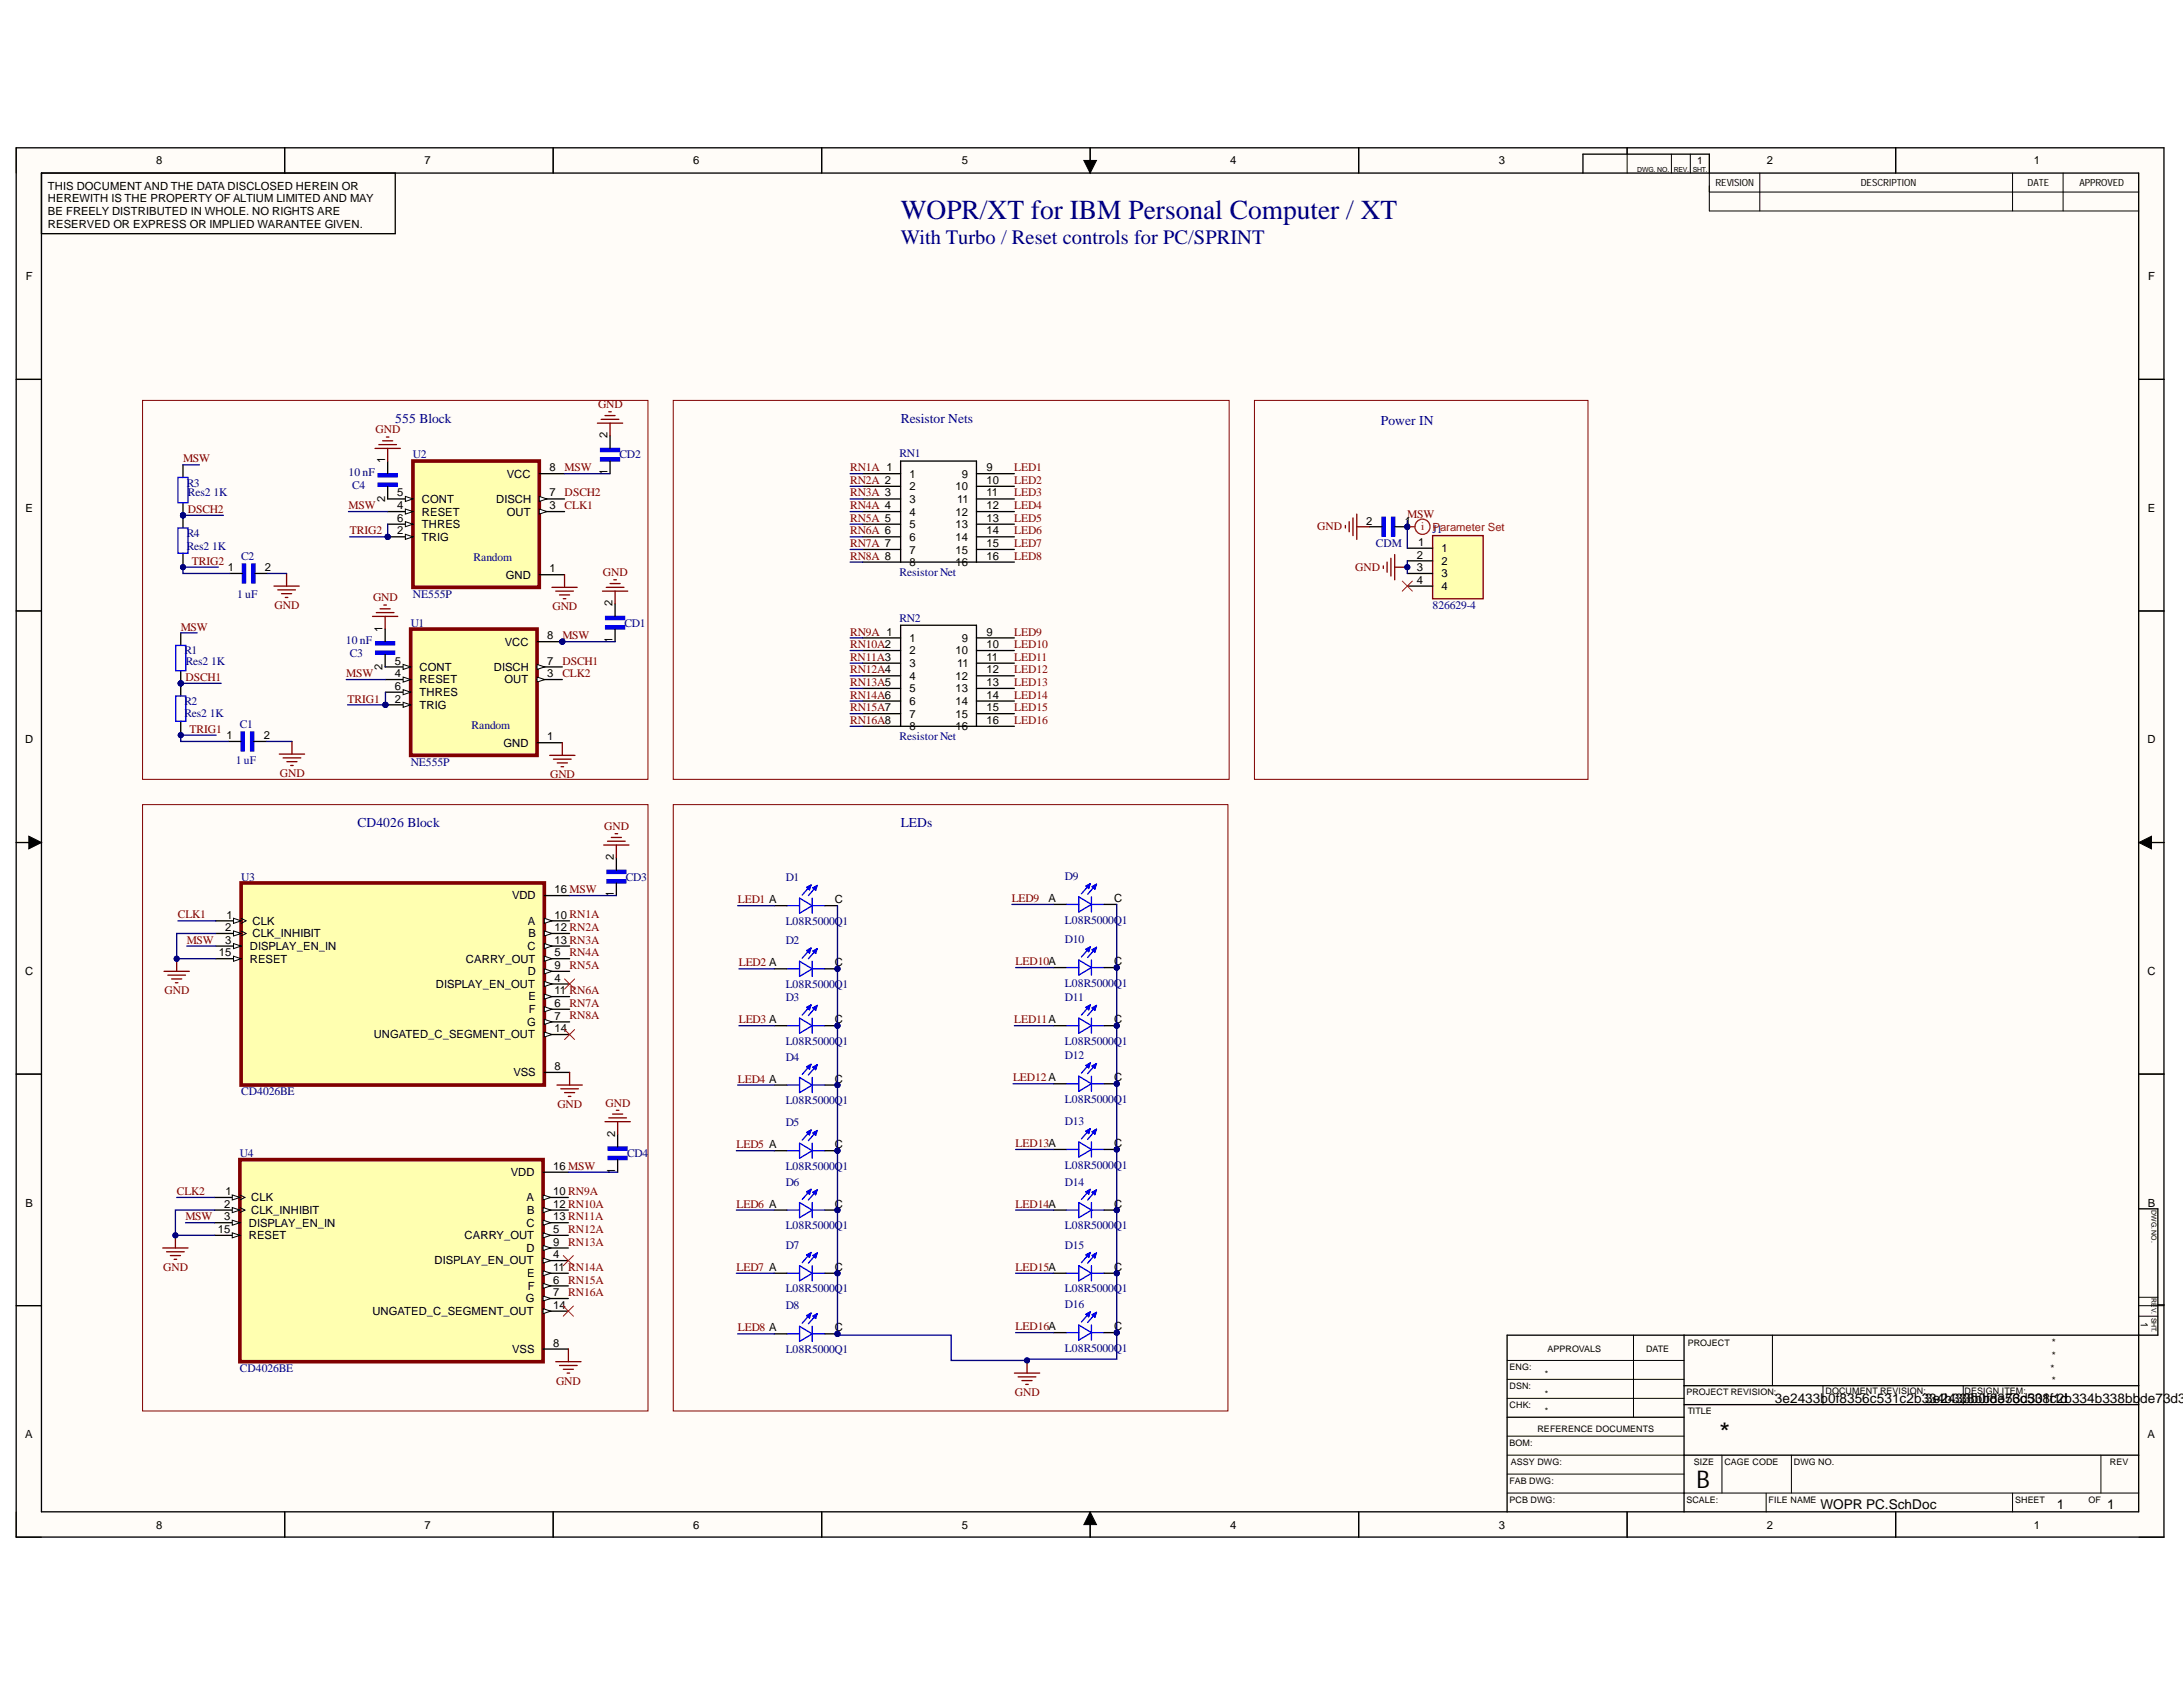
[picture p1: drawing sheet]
<svg xmlns="http://www.w3.org/2000/svg" width="279mm" height="216mm" viewBox="0 0 279 216" stroke-linecap="round" stroke-linejoin="round" font-family="sans-serif">
<defs><g id="words">
<text font-size="3.5" fill="#000080" x="115.3" y="28">WOPR/XT for IBM Personal Computer / XT</text>
<text font-size="3.5" x="220.1" y="184.5">*</text>
<text font-size="3.1" x="217.1" y="190.4">B</text>
<text font-size="2.6" fill="#000080" x="115.3" y="31.3">With Turbo / Reset controls for PC/SPRINT</text>
<g font-size="1.7" fill="#000080">
<text x="50.6" y="54.1">555 Block</text>
<text x="115.3" y="54.1">Resistor Nets</text>
<text x="176.7" y="54.4">Power IN</text>
<text x="45.8" y="105.8">CD4026 Block</text>
<text x="115.3" y="105.8">LEDs</text>
</g>
<g font-size="1.7">
<text x="227.2" y="179.6">3e2433b0f8356c531c2b334b338bbde73d308f1d</text>
<text x="246.4" y="179.6">3e2433b0f8356c531c2b334b338bbde73d30</text>
<text x="233" y="193.1">WOPR PC.SchDoc</text>
<text x="263.2" y="193.1">1</text>
<text x="269.7" y="193.1">1</text>
</g>
<g font-size="1.5" fill="#800000">
<text x="76.5" y="52.2">GND</text>
<text x="23.4" y="59.2">MSW</text>
<text x="48.1" y="55.5">GND</text>
<text x="24" y="65.6">DSCH2</text>
<text x="44.6" y="65.1">MSW</text>
<text x="72.3" y="60.3">MSW</text>
<text x="72.3" y="63.5">DSCH2</text>
<text x="72.3" y="65.1">CLK1</text>
<text x="108.8" y="60.3">RN1A 1</text>
<text x="108.8" y="61.9">RN2A 2</text>
<text x="108.8" y="63.5">RN3A 3</text>
<text x="108.8" y="65.1">RN4A 4</text>
<text x="129.8" y="60.3">LED1</text>
<text x="129.8" y="61.9">LED2</text>
<text x="129.8" y="63.5">LED3</text>
<text x="129.8" y="65.1">LED4</text>
<text x="44.8" y="68.4">TRIG2</text>
<text x="108.8" y="66.8">RN5A 5</text>
<text x="108.8" y="68.4">RN6A 6</text>
<text x="108.8" y="70">RN7A 7</text>
<text x="108.8" y="71.6">RN8A 8</text>
<text x="129.8" y="66.8">LED5</text>
<text x="129.8" y="68.4">LED6</text>
<text x="129.8" y="70">LED7</text>
<text x="129.8" y="71.6">LED8</text>
<text x="168.6" y="67.9">GND</text>
<text x="180.1" y="66.3">MSW</text>
<text x="24.6" y="72.3">TRIG2</text>
<text x="35.1" y="77.9">GND</text>
<text x="47.7" y="77">GND</text>
<text x="77.2" y="73.7">GND</text>
<text x="173.5" y="73.1">GND</text>
<text x="23.1" y="80.7">MSW</text>
<text x="70.7" y="78.1">GND</text>
<text x="72" y="81.8">MSW</text>
<text x="108.8" y="81.3">RN9A 1</text>
<text x="108.8" y="82.9">RN10A2</text>
<text x="129.8" y="81.3">LED9</text>
<text x="129.8" y="82.9">LED10</text>
<text x="23.7" y="87.2">DSCH1</text>
<text x="44.3" y="86.7">MSW</text>
<text x="44.5" y="89.9">TRIG1</text>
<text x="72" y="85.1">DSCH1</text>
<text x="72" y="86.7">CLK2</text>
<text x="108.8" y="84.5">RN11A3</text>
<text x="108.8" y="86.2">RN12A4</text>
<text x="108.8" y="87.8">RN13A5</text>
<text x="108.8" y="89.4">RN14A6</text>
<text x="129.8" y="84.5">LED11</text>
<text x="129.8" y="86.2">LED12</text>
<text x="129.8" y="87.8">LED13</text>
<text x="129.8" y="89.4">LED14</text>
<text x="24.3" y="93.8">TRIG1</text>
<text x="108.8" y="91">RN15A7</text>
<text x="108.8" y="92.7">RN16A8</text>
<text x="129.8" y="91">LED15</text>
<text x="129.8" y="92.7">LED16</text>
<text x="35.8" y="99.4">GND</text>
<text x="70.4" y="99.6">GND</text>
<text x="77.3" y="106.2">GND</text>
<text x="22.8" y="117.5">CLK1</text>
<text x="94.4" y="115.6">LED1 A</text>
<text x="129.5" y="115.4">LED9</text>
<text x="23.9" y="120.8">MSW</text>
<text x="72.9" y="122.4">RN4A</text>
<text x="72.9" y="124">RN5A</text>
<text x="94.6" y="123.7">LED2 A</text>
<text x="130" y="123.5">LED10A</text>
<text x="21.1" y="127.2">GND</text>
<text x="72.9" y="128.8">RN7A</text>
<text x="72.9" y="130.5">RN8A</text>
<text x="94.6" y="131">LED3 A</text>
<text x="129.8" y="131">LED11A</text>
<text x="71.3" y="141.8">GND</text>
<text x="77.5" y="141.6">GND</text>
<text x="94.4" y="138.6">LED4 A</text>
<text x="129.7" y="138.4">LED12A</text>
<text x="94.3" y="146.9">LED5 A</text>
<text x="130" y="146.8">LED13A</text>
<text x="22.6" y="152.9">CLK2</text>
<text x="94.3" y="154.5">LED6 A</text>
<text x="130" y="154.5">LED14A</text>
<text x="23.7" y="156.2">MSW</text>
<text x="72.7" y="157.8">RN12A</text>
<text x="72.7" y="159.4">RN13A</text>
<text x="20.9" y="162.6">GND</text>
<text x="72.7" y="164.3">RN15A</text>
<text x="72.7" y="165.9">RN16A</text>
<text x="94.3" y="162.6">LED7 A</text>
<text x="130" y="162.6">LED15A</text>
<text x="94.4" y="170.4">LED8 A</text>
<text x="130" y="170.2">LED16A</text>
<text x="71.2" y="177.2">GND</text>
<text x="129.9" y="178.6">GND</text>
</g>
<g font-size="1.5" fill="#000080">
<text x="52.9" y="58.7">U2</text>
<text x="79.3" y="58.7">CD2</text>
<text x="115.1" y="58.5">RN1</text>
<text x="23.9" y="62.3">R3</text>
<text x="24.1" y="63.5">Res2</text>
<text x="27.3" y="63.5">1K</text>
<text x="44.6" y="61">10 nF</text>
<text x="45.1" y="62.6">C4</text>
<text x="23.9" y="68.7">R4</text>
<text x="23.9" y="70.3">Res2</text>
<text x="27.1" y="70.3">1K</text>
<text x="30.9" y="71.6">C2</text>
<text x="60.6" y="71.8">Random</text>
<text x="176.1" y="70">CDM</text>
<text x="183.4" y="68.2">J1</text>
<text x="30.4" y="76.5">1 uF</text>
<text x="52.9" y="76.5">NE555P</text>
<text x="115.1" y="73.7">Resistor Net</text>
<text x="183.4" y="77.9">826629-4</text>
<text x="23.6" y="83.7">R1</text>
<text x="44.3" y="82.5">10 nF</text>
<text x="52.6" y="80.2">U1</text>
<text x="79.9" y="80.2">CD1</text>
<text x="115.1" y="79.6">RN2</text>
<text x="23.8" y="85.1">Res2</text>
<text x="27" y="85.1">1K</text>
<text x="44.8" y="84.1">C3</text>
<text x="23.6" y="90.2">R2</text>
<text x="23.6" y="91.8">Res2</text>
<text x="26.9" y="91.8">1K</text>
<text x="30.7" y="93.1">C1</text>
<text x="60.3" y="93.3">Random</text>
<text x="115.1" y="94.7">Resistor Net</text>
<text x="30.2" y="97.8">1 uF</text>
<text x="52.6" y="98">NE555P</text>
<text x="30.9" y="112.7">U3</text>
<text x="80.1" y="112.7">CD3</text>
<text x="100.6" y="112.8">D1</text>
<text x="136.3" y="112.6">D9</text>
<text x="100.6" y="118.4">L08R5000Q1</text>
<text x="136.3" y="118.2">L08R5000Q1</text>
<text x="100.6" y="120.9">D2</text>
<text x="136.3" y="120.7">D10</text>
<text x="100.6" y="126.4">L08R5000Q1</text>
<text x="100.6" y="128.1">D3</text>
<text x="136.3" y="126.3">L08R5000Q1</text>
<text x="136.3" y="128.1">D11</text>
<text x="100.6" y="133.7">L08R5000Q1</text>
<text x="100.6" y="135.7">D4</text>
<text x="136.3" y="133.7">L08R5000Q1</text>
<text x="136.3" y="135.6">D12</text>
<text x="30.9" y="140.2">CD4026BE</text>
<text x="100.6" y="141.3">L08R5000Q1</text>
<text x="136.3" y="141.1">L08R5000Q1</text>
<text x="136.3" y="144">D13</text>
<text x="30.7" y="148.1">U4</text>
<text x="80.3" y="148.1">CD4</text>
<text x="100.6" y="144.1">D5</text>
<text x="100.6" y="149.7">L08R5000Q1</text>
<text x="136.3" y="149.6">L08R5000Q1</text>
<text x="100.6" y="151.8">D6</text>
<text x="136.3" y="151.8">D14</text>
<text x="100.6" y="157.3">L08R5000Q1</text>
<text x="100.6" y="159.8">D7</text>
<text x="136.3" y="157.3">L08R5000Q1</text>
<text x="136.3" y="159.8">D15</text>
<text x="100.6" y="165.4">L08R5000Q1</text>
<text x="100.6" y="167.6">D8</text>
<text x="136.3" y="165.4">L08R5000Q1</text>
<text x="136.3" y="167.4">D16</text>
<text x="100.6" y="173.1">L08R5000Q1</text>
<text x="136.3" y="173">L08R5000Q1</text>
<text x="30.7" y="175.6">CD4026BE</text>
</g>
<text font-size="1.5" fill="#f00" x="181.9" y="67.9">i</text>
<g font-size="1.4">
<text x="20" y="21.1">8</text>
<text x="54.3" y="21.1">7</text>
<text x="88.7" y="21.1">6</text>
<text x="123.1" y="21.1">5</text>
<text x="157.4" y="21.1">4</text>
<text x="191.8" y="21.1">3</text>
<text x="226.2" y="21.1">2</text>
<text x="260.3" y="21.1">1</text>
<text x="6.1" y="24.3">THIS DOCUMENT AND THE DATA DISCLOSED HEREIN OR</text>
<text x="6.1" y="25.9">HEREWITH IS THE PROPERTY OF ALTIUM LIMITED AND MAY</text>
<text x="6.1" y="27.5">BE FREELY DISTRIBUTED IN WHOLE. NO RIGHTS ARE</text>
<text x="6.1" y="29.1">RESERVED OR EXPRESS OR IMPLIED WARANTEE GIVEN.</text>
<text x="3.3" y="35.8">F</text>
<text x="275" y="35.8">F</text>
<text x="49.3" y="59.3" transform="rotate(-90 49.3 59.3)">1</text>
<text x="77.8" y="56.1" transform="rotate(-90 77.8 56.1)">2</text>
<text x="3.3" y="65.5">E</text>
<text x="49.3" y="64.3" transform="rotate(-90 49.3 64.3)">2</text>
<text x="50.8" y="63.5">5</text>
<text x="50.8" y="65.2">4</text>
<text x="54" y="64.4">CONT</text>
<text x="54" y="66">RESET</text>
<text x="63.5" y="64.4">DISCH</text>
<text x="64.9" y="61.1">VCC</text>
<text x="64.9" y="66">OUT</text>
<text x="70.3" y="60.3">8</text>
<text x="70.3" y="63.5">7</text>
<text x="70.3" y="65.2">3</text>
<text x="77.8" y="60.8" transform="rotate(-90 77.8 60.8)">1</text>
<text x="116.4" y="61.1">1</text>
<text x="116.4" y="62.7">2</text>
<text x="116.4" y="64.4">3</text>
<text x="116.4" y="66">4</text>
<text x="122.3" y="62.7">10</text>
<text x="122.3" y="66">12</text>
<text x="122.5" y="64.4">11</text>
<text x="123.1" y="61.1">9</text>
<text x="126.3" y="60.3">9</text>
<text x="126.3" y="63.5">11</text>
<text x="126.3" y="61.9">10</text>
<text x="126.3" y="65.2">12</text>
<text x="274.9" y="65.5">E</text>
<text x="50.8" y="66.8">6</text>
<text x="50.8" y="68.4">2</text>
<text x="54" y="67.6">THRES</text>
<text x="54" y="69.2">TRIG</text>
<text x="116.4" y="67.6">5</text>
<text x="116.4" y="70.8">7</text>
<text x="116.4" y="69.2">6</text>
<text x="122.3" y="67.6">13</text>
<text x="122.3" y="69.2">14</text>
<text x="122.3" y="70.8">15</text>
<text x="126.3" y="66.8">13</text>
<text x="126.3" y="68.4">14</text>
<text x="126.3" y="70">15</text>
<text x="126.3" y="71.7">16</text>
<text x="174.9" y="67.1">2</text>
<text x="179.8" y="67.1">1</text>
<text x="181.3" y="71.5">2</text>
<text x="181.5" y="69.9">1</text>
<text x="184.5" y="70.7">1</text>
<text x="29.2" y="73.1">1</text>
<text x="33.9" y="73.1">2</text>
<text x="64.7" y="74.1">GND</text>
<text x="70.3" y="73.3">1</text>
<text x="78.4" y="77.6" transform="rotate(-90 78.4 77.6)">2</text>
<text x="116.4" y="72.5">8</text>
<text x="122.3" y="72.5">16</text>
<text x="181.3" y="73.1">3</text>
<text x="181.3" y="74.7">4</text>
<text x="184.5" y="72.3">2</text>
<text x="184.5" y="73.9">3</text>
<text x="184.5" y="75.5">4</text>
<text x="49" y="80.8" transform="rotate(-90 49 80.8)">1</text>
<text x="64.6" y="82.6">VCC</text>
<text x="70" y="81.8">8</text>
<text x="78.4" y="82.3" transform="rotate(-90 78.4 82.3)">1</text>
<text x="116.4" y="82.1">1</text>
<text x="116.4" y="83.7">2</text>
<text x="122.3" y="83.7">10</text>
<text x="123.1" y="82.1">9</text>
<text x="126.3" y="81.3">9</text>
<text x="126.3" y="82.9">10</text>
<text x="49" y="85.8" transform="rotate(-90 49 85.8)">2</text>
<text x="50.5" y="85.1">5</text>
<text x="50.5" y="86.7">4</text>
<text x="50.5" y="88.3">6</text>
<text x="50.5" y="89.9">2</text>
<text x="53.7" y="85.9">CONT</text>
<text x="53.7" y="87.5">RESET</text>
<text x="53.7" y="89.1">THRES</text>
<text x="63.2" y="85.9">DISCH</text>
<text x="64.6" y="87.5">OUT</text>
<text x="70" y="85.1">7</text>
<text x="70" y="86.7">3</text>
<text x="116.4" y="85.4">3</text>
<text x="116.4" y="87">4</text>
<text x="116.4" y="88.6">5</text>
<text x="122.3" y="87">12</text>
<text x="122.3" y="88.6">13</text>
<text x="122.5" y="85.4">11</text>
<text x="126.3" y="84.6">11</text>
<text x="126.3" y="86.2">12</text>
<text x="126.3" y="87.8">13</text>
<text x="126.3" y="89.4">14</text>
<text x="3.2" y="95.1">D</text>
<text x="29" y="94.6">1</text>
<text x="33.8" y="94.6">2</text>
<text x="53.7" y="90.7">TRIG</text>
<text x="64.4" y="95.6">GND</text>
<text x="70" y="94.7">1</text>
<text x="116.4" y="91.9">7</text>
<text x="116.4" y="90.2">6</text>
<text x="116.4" y="93.5">8</text>
<text x="122.3" y="90.2">14</text>
<text x="122.3" y="91.9">15</text>
<text x="122.3" y="93.5">16</text>
<text x="126.3" y="91.1">15</text>
<text x="126.3" y="92.7">16</text>
<text x="274.9" y="95.1">D</text>
<text x="78.6" y="110.1" transform="rotate(-90 78.6 110.1)">2</text>
<text x="28.8" y="119.2">2</text>
<text x="29" y="117.6">1</text>
<text x="32.3" y="118.4">CLK</text>
<text x="32.3" y="120">CLK_INHIBIT</text>
<text x="65.5" y="115.1">VDD</text>
<text x="67.6" y="118.4">A</text>
<text x="67.7" y="120">B</text>
<text x="71" y="114.3">16 MSW</text>
<text x="71" y="117.6">10 RN1A</text>
<text x="71" y="119.2">12 RN2A</text>
<text x="78.6" y="114.8" transform="rotate(-90 78.6 114.8)">1</text>
<text x="106.9" y="115.6">C</text>
<text x="134.2" y="115.4">A</text>
<text x="142.6" y="115.4">C</text>
<text x="3.2" y="124.7">C</text>
<text x="28" y="122.4">15</text>
<text x="28.8" y="120.8">3</text>
<text x="32" y="121.6">DISPLAY_EN_IN</text>
<text x="32" y="123.2">RESET</text>
<text x="59.6" y="123.2">CARRY_OUT</text>
<text x="67.5" y="121.6">C</text>
<text x="67.6" y="124.8">D</text>
<text x="71" y="120.8">13 RN3A</text>
<text x="71" y="122.4">5</text>
<text x="71" y="124">9</text>
<text x="71" y="125.6">4</text>
<text x="106.9" y="123.7">C</text>
<text x="142.6" y="123.5">C</text>
<text x="274.9" y="124.7">C</text>
<text x="55.8" y="126.4">DISPLAY_EN_OUT</text>
<text x="67.5" y="131.3">G</text>
<text x="67.7" y="128">E</text>
<text x="67.7" y="129.6">F</text>
<text x="71" y="127.2">11 RN6A</text>
<text x="71" y="128.8">6</text>
<text x="71" y="130.5">7</text>
<text x="106.9" y="131">C</text>
<text x="142.6" y="131">C</text>
<text x="47.8" y="132.9">UNGATED_C_SEGMENT_OUT</text>
<text x="65.7" y="137.8">VSS</text>
<text x="71" y="132.1">14</text>
<text x="71" y="137">8</text>
<text x="106.9" y="138.6">C</text>
<text x="142.6" y="138.4">C</text>
<text x="70.8" y="149.7">16 MSW</text>
<text x="78.7" y="145.5" transform="rotate(-90 78.7 145.5)">2</text>
<text x="106.9" y="147">C</text>
<text x="142.6" y="146.8">C</text>
<text x="3.3" y="154.4">B</text>
<text x="28.7" y="154.5">2</text>
<text x="28.9" y="152.9">1</text>
<text x="32.1" y="153.7">CLK</text>
<text x="32.1" y="155.4">CLK_INHIBIT</text>
<text x="65.4" y="150.5">VDD</text>
<text x="67.4" y="153.7">A</text>
<text x="67.5" y="155.4">B</text>
<text x="70.8" y="152.9">10 RN9A</text>
<text x="70.8" y="154.5">12 RN10A</text>
<text x="78.7" y="150.2" transform="rotate(-90 78.7 150.2)">1</text>
<text x="106.9" y="154.5">C</text>
<text x="142.6" y="154.5">C</text>
<text x="274.9" y="154.4">B</text>
<text x="27.9" y="157.8">15</text>
<text x="28.7" y="156.2">3</text>
<text x="31.8" y="157">DISPLAY_EN_IN</text>
<text x="31.8" y="158.6">RESET</text>
<text x="55.6" y="161.8">DISPLAY_EN_OUT</text>
<text x="59.5" y="158.6">CARRY_OUT</text>
<text x="67.4" y="157">C</text>
<text x="67.4" y="160.2">D</text>
<text x="70.8" y="156.2">13 RN11A</text>
<text x="70.8" y="157.8">5</text>
<text x="70.8" y="159.4">9</text>
<text x="70.8" y="161">4</text>
<text x="67.3" y="166.7">G</text>
<text x="67.5" y="163.5">E</text>
<text x="67.6" y="165.1">F</text>
<text x="70.8" y="162.7">11 RN14A</text>
<text x="70.8" y="164.3">6</text>
<text x="70.8" y="165.9">7</text>
<text x="70.8" y="167.5">14</text>
<text x="106.9" y="162.7">C</text>
<text x="142.6" y="162.7">C</text>
<text x="47.7" y="168.3">UNGATED_C_SEGMENT_OUT</text>
<text x="65.5" y="173.1">VSS</text>
<text x="70.8" y="172.3">8</text>
<text x="106.9" y="170.4">C</text>
<text x="142.6" y="170.2">C</text>
<text x="3.2" y="184.1">A</text>
<text x="274.9" y="184.1">A</text>
<text x="20" y="195.6">8</text>
<text x="54.3" y="195.6">7</text>
<text x="88.7" y="195.6">6</text>
<text x="123.1" y="195.6">5</text>
<text x="157.4" y="195.6">4</text>
<text x="191.8" y="195.6">3</text>
<text x="226.2" y="195.6">2</text>
<text x="260.3" y="195.6">1</text>
</g>
<text font-size="1.4" fill="#f00" x="183.4" y="67.9">Parameter Set</text>
<g font-size="1.3">
<text x="217.2" y="21.1">1</text>
<text x="219.6" y="23.8">REVISION</text>
<text x="238.2" y="23.8">DESCRIPTION</text>
<text x="259.5" y="23.8">DATE</text>
<text x="266.2" y="23.8">APPROVED</text>
<text x="262.6" y="172.2">*</text>
<text x="262.6" y="173.9">*</text>
<text x="274" y="169.2" transform="rotate(90 274 169.2)">1</text>
<text x="262.4" y="175.6">*</text>
<text x="262.6" y="177.1">*</text>
</g>
<g font-size="1.1">
<text x="198.1" y="173.1">APPROVALS</text>
<text x="210.7" y="173.1">DATE</text>
<text x="216" y="172.3">PROJECT</text>
<text x="193.2" y="175.3">ENG:</text>
<text x="193.2" y="177.8">DSN:</text>
<text x="197.7" y="176.3">*</text>
<text x="197.7" y="178.7">*</text>
<text x="215.8" y="178.6">PROJECT REVISION:</text>
<text x="233.6" y="178.4">DOCUMENT REVISION:</text>
<text x="251.4" y="178.4">DESIGN ITEM:</text>
<text x="193.2" y="180.2">CHK:</text>
<text x="193.2" y="185">BOM:</text>
<text x="196.8" y="183.3">REFERENCE DOCUMENTS</text>
<text x="197.7" y="181">*</text>
<text x="216" y="181">TITLE</text>
<text x="193.2" y="189.9">FAB DWG:</text>
<text x="193.4" y="187.4">ASSY DWG:</text>
<text x="216.8" y="187.4">SIZE</text>
<text x="220.7" y="187.4">CAGE CODE</text>
<text x="229.6" y="187.4">DWG NO.</text>
<text x="270" y="187.4">REV</text>
<text x="193.2" y="192.3">PCB DWG:</text>
<text x="215.8" y="192.3">SCALE:</text>
<text x="226.4" y="192.3">FILE NAME</text>
<text x="257.9" y="192.3">SHEET</text>
<text x="267.3" y="192.3">OF</text>
</g>
<g font-size=".9">
<text x="209.5" y="22">DWG. NO.</text>
<text x="214.2" y="22">REV.</text>
<text x="216.7" y="22">SHT.</text>
<text x="275.4" y="154.8" transform="rotate(90 275.4 154.8)">DWG. NO.</text>
<text x="275.4" y="166.2" transform="rotate(90 275.4 166.2)">REV.</text>
<text x="275.4" y="168.6" transform="rotate(90 275.4 168.6)">SHT.</text>
</g>
</g></defs>
<g fill="#fffcf8">
<path d="M2.1 18.9h274.9v177.8h-274.9z" fill-rule="evenodd"/>
<path d="M5.3 22.1h268.4v171.4h-268.4z" fill-rule="evenodd"/>
</g>
<g fill="none" stroke="#000" stroke-width=".13">
<path d="M2.1 18.9v3.2M36.4 18.9v3.2M70.8 18.9v3.2M105.2 18.9v3.2M139.5 18.9v3.2M173.9 18.9v3.2M208.3 18.9v3.2M213.9 19.7v2.4M216.3 19.7v2.4M242.6 18.9v3.2M138.7 20.5h1.6l-.8 1.6zM218.8 22.1v4.9h54.9"/>
<path d="M218.8 24.6h54.9M225.2 22.1v4.9M257.6 22.1v4.9M264.1 22.1v4.9M2.1 48.6h3.2M273.7 48.5h3.3M2.1 78.2h3.2M273.7 78.2h3.3M2.1 107.8h3.2M3.7 107l1.6 .8-1.6 .8zM273.7 107.8l1.7-.8v1.6zM273.7 107.8h3.3"/>
<path d="M2.1 137.5h3.2M273.7 137.5h3.3M2.1 167.1h3.2M192.9 176.5h22.6M192.9 174.1h22.6M192.9 179h22.6M209.1 170.9v10.5M226.9 170.9v6.4M233.3 177.3v2.5M251.3 177.3v2.5M273.7 167.1h3.3M273.7 168.4h2.5"/>
<path d="M273.7 166h2.5M2.1 193.5v3.2h3.2M36.4 193.5v3.2M70.8 193.5v3.2M105.2 193.5v3.2M139.5 193.5l.8 1.6h-1.6zM139.5 193.5v3.2M173.9 193.5v3.2M192.9 191.1h80.8M192.9 186.2h22.6M192.9 183.8h22.6M192.9 188.7h22.6"/>
<path d="M208.3 193.5v3.2M220.4 186.2v4.9M226 191.1v2.4M229.3 186.2v4.9M242.6 193.5v3.2M257.6 191.1v2.4M268.9 186.2v4.9M273.7 196.7h3.3"/>
</g>
<g fill="none" stroke="#000" stroke-width=".17">
<path d="M2.1 18.9h274.9v177.8h-274.9zM36.4 18.9v3.2M70.8 18.9v3.2M105.2 18.9v3.2M139.5 18.9v3.2M173.9 18.9v3.2M208.3 18.9v.8M242.6 18.9v3.2M5.3 22.1h268.4v171.4h-268.4zM50.6 22.1v7.8h-45.3M202.6 22.1v-2.4h16.2v2.4M2.1 48.6h3.2"/>
<path d="M273.7 48.5h3.3M2.1 78.2h3.2M273.7 78.2h3.3M2.1 107.8h3.2M273.7 107.8h3.3M2.1 137.5h3.2M273.7 137.5h3.3M273.7 154.7h2.5v16.2h-83.3v22.6M2.1 167.1h3.2M215.5 177.3h58.2M215.5 170.9v22.6M215.5 179.8h58.2"/>
<path d="M276.2 167h.8M36.4 193.5v3.2M70.8 193.5v3.2M105.2 193.5v3.2M139.5 193.5v3.2M173.9 193.5v3.2M192.9 181.4h22.6M208.3 193.5v3.2M215.5 186.2h58.2M242.6 193.5v3.2"/>
</g>
<path d="M138.7 20.5h1.6l-.8 1.6zM3.7 107l1.6 .8-1.6 .8zM273.7 107.8l1.7-.8v1.6zM139.5 193.5l.8 1.6h-1.6z" fill="#000"/>
<path d="M18.2 51.2h64.7v48.5h-64.7z" fill="none" stroke="#800000" stroke-width=".13"/>
<circle cx="49.6" cy="68.7" r=".32" fill="#000080"/>
<circle cx="49.6" cy="68.7" r=".32" fill="none" stroke="#000080" stroke-width=".13"/>
<path d="M52.9 59h16.1v16.2h-16.1z" fill-rule="evenodd" fill="#ffffb0"/>
<path d="M52.9 59h16.1v16.2h-16.1z" fill="none" stroke="#800000" stroke-width=".46"/>
<path d="M49.6 63.9h3.3" fill="none" stroke="#000" stroke-width=".17"/>
<path d="M51.9 63.5l1 .4-1 .3z" fill="#f8fcff"/>
<path d="M51.9 63.5l1 .4-1 .3z" fill="none" stroke="#000" stroke-width=".13"/>
<path d="M49.6 65.5h3.3" fill="none" stroke="#000" stroke-width=".17"/>
<path d="M51.9 65.1l1 .4-1 .3z" fill="#f8fcff"/>
<path d="M51.9 65.1l1 .4-1 .3z" fill="none" stroke="#000" stroke-width=".13"/>
<path d="M49.6 67.1h3.3" fill="none" stroke="#000" stroke-width=".17"/>
<path d="M51.9 66.8l1 .3-1 .3z" fill="#f8fcff"/>
<path d="M51.9 66.8l1 .3-1 .3z" fill="none" stroke="#000" stroke-width=".13"/>
<path d="M49.6 68.7h3.3" fill="none" stroke="#000" stroke-width=".17"/>
<path d="M51.9 68.4l1 .3-1 .3z" fill="#f8fcff"/>
<path d="M51.9 68.4l1 .3-1 .3z" fill="none" stroke="#000" stroke-width=".13"/>
<circle cx="49.6" cy="68.7" r=".32" fill="#000080"/>
<circle cx="49.6" cy="68.7" r=".32" fill="none" stroke="#000080" stroke-width=".13"/>
<path d="M69 60.6h3.3M69 63.9h3.3" fill="none" stroke="#000" stroke-width=".17"/>
<path d="M69 63.5l1 .4-1 .3z" fill="#f8fcff"/>
<path d="M69 63.5l1 .4-1 .3z" fill="none" stroke="#000" stroke-width=".13"/>
<path d="M69 65.5h3.3" fill="none" stroke="#000" stroke-width=".17"/>
<path d="M69 65.1l1 .4-1 .3z" fill="#f8fcff"/>
<path d="M69 65.1l1 .4-1 .3z" fill="none" stroke="#000" stroke-width=".13"/>
<path d="M69 73.6h3.3" fill="none" stroke="#000" stroke-width=".17"/>
<path d="M70.6 75.2h3.3M71.1 75.7h2.3M71.6 76.1h1.3M72.1 76.6h.3M72.3 73.6v1.6" fill="none" stroke="#800000" stroke-width=".17"/>
<circle cx="23.4" cy="66" r=".32" fill="#000080"/>
<circle cx="23.4" cy="66" r=".32" fill="none" stroke="#000080" stroke-width=".13"/>
<path d="M23.4 64.3v1.7" fill="none" stroke="#000" stroke-width=".17"/>
<circle cx="23.4" cy="66" r=".32" fill="#000080"/>
<circle cx="23.4" cy="66" r=".32" fill="none" stroke="#000080" stroke-width=".13"/>
<path d="M23.4 59.5v1.6" fill="none" stroke="#000" stroke-width=".17"/>
<path d="M22.8 61.1h1.3v3.2h-1.3z" fill="none" stroke="#00f" stroke-width=".17"/>
<circle cx="23.4" cy="66" r=".32" fill="#000080"/>
<circle cx="23.4" cy="66" r=".32" fill="none" stroke="#000080" stroke-width=".13"/>
<path d="M23.4 66v1.6M23.4 70.8v1.6" fill="none" stroke="#000" stroke-width=".17"/>
<circle cx="23.4" cy="66" r=".32" fill="#000080"/>
<circle cx="23.4" cy="66" r=".32" fill="none" stroke="#000080" stroke-width=".13"/>
<path d="M22.8 67.6h1.3v3.2h-1.3zM31 72.2h.4v2.4h-.4zM32.2 72.2h.4v2.4h-.4zM48.4 60.6h2.4v.4h-2.4zM48.4 61.8h2.4v.4h-2.4z" fill="none" stroke="#00f" stroke-width=".17"/>
<path d="M31.2 72.2v2.4M32.4 72.2v2.4M48.4 60.8h2.4M48.4 62h2.4" fill="none" stroke="#00f" stroke-width=".4"/>
<path d="M49.6 59v1.6M29.4 73.4h1.6M32.6 73.4h1.7M49.6 62.2v1.7" fill="none" stroke="#000" stroke-width=".17"/>
<path d="M48 57.4h3.2M48.5 56.9h2.2M49 56.4h1.3M49.5 55.9h.3M49.6 57.4v1.6M35.1 75h3.2M35.5 75.5h2.3M36 76h1.3M36.5 76.5h.3M36.7 73.4v1.6" fill="none" stroke="#800000" stroke-width=".17"/>
<path d="M18.2 103h64.7v77.6h-64.7z" fill="none" stroke="#800000" stroke-width=".13"/>
<path d="M30.9 113h38.8v25.9h-38.8z" fill-rule="evenodd" fill="#ffffb0"/>
<path d="M30.9 113h38.8v25.9h-38.8z" fill="none" stroke="#800000" stroke-width=".46"/>
<path d="M27.6 117.8h3.3" fill="none" stroke="#000" stroke-width=".17"/>
<path d="M29.9 117.5l1 .3-1 .4z" fill="#f8fcff"/>
<path d="M29.9 117.5l1 .3-1 .4zM30.9 117.5l.6 .3-.6 .4" fill="none" stroke="#000" stroke-width=".13"/>
<path d="M27.6 119.5h3.3" fill="none" stroke="#000" stroke-width=".17"/>
<path d="M29.9 119.1l1 .4-1 .3z" fill="#f8fcff"/>
<path d="M29.9 119.1l1 .4-1 .3zM30.9 119.1l.6 .4-.6 .3" fill="none" stroke="#000" stroke-width=".13"/>
<path d="M27.6 121.1h3.3" fill="none" stroke="#000" stroke-width=".17"/>
<path d="M29.9 120.8l1 .3-1 .3z" fill="#f8fcff"/>
<path d="M29.9 120.8l1 .3-1 .3z" fill="none" stroke="#000" stroke-width=".13"/>
<path d="M27.6 122.7h3.3" fill="none" stroke="#000" stroke-width=".17"/>
<path d="M29.9 122.4l1 .3-1 .3z" fill="#f8fcff"/>
<path d="M29.9 122.4l1 .3-1 .3z" fill="none" stroke="#000" stroke-width=".13"/>
<path d="M69.7 114.6h3.2M69.7 117.8h3.2" fill="none" stroke="#000" stroke-width=".17"/>
<path d="M69.7 117.5l.9 .3-.9 .4z" fill="#f8fcff"/>
<path d="M69.7 117.5l.9 .3-.9 .4z" fill="none" stroke="#000" stroke-width=".13"/>
<path d="M69.7 119.5h3.2" fill="none" stroke="#000" stroke-width=".17"/>
<path d="M69.7 119.1l.9 .4-.9 .3z" fill="#f8fcff"/>
<path d="M69.7 119.1l.9 .4-.9 .3z" fill="none" stroke="#000" stroke-width=".13"/>
<path d="M69.7 121.1h3.2" fill="none" stroke="#000" stroke-width=".17"/>
<path d="M69.7 120.8l.9 .3-.9 .3z" fill="#f8fcff"/>
<path d="M69.7 120.8l.9 .3-.9 .3z" fill="none" stroke="#000" stroke-width=".13"/>
<path d="M69.7 122.7h3.2" fill="none" stroke="#000" stroke-width=".17"/>
<path d="M69.7 122.4l.9 .3-.9 .3z" fill="#f8fcff"/>
<path d="M69.7 122.4l.9 .3-.9 .3z" fill="none" stroke="#000" stroke-width=".13"/>
<path d="M69.7 124.3h3.2" fill="none" stroke="#000" stroke-width=".17"/>
<path d="M69.7 124l.9 .3-.9 .3z" fill="#f8fcff"/>
<path d="M69.7 124l.9 .3-.9 .3z" fill="none" stroke="#000" stroke-width=".13"/>
<path d="M69.7 125.9h3.2" fill="none" stroke="#000" stroke-width=".17"/>
<path d="M69.7 125.6l.9 .3-.9 .4z" fill="#f8fcff"/>
<path d="M69.7 125.6l.9 .3-.9 .4z" fill="none" stroke="#000" stroke-width=".13"/>
<path d="M69.7 127.5h3.2" fill="none" stroke="#000" stroke-width=".17"/>
<path d="M69.7 127.2l.9 .3-.9 .4z" fill="#f8fcff"/>
<path d="M69.7 127.2l.9 .3-.9 .4z" fill="none" stroke="#000" stroke-width=".13"/>
<path d="M69.7 129.2h3.2" fill="none" stroke="#000" stroke-width=".17"/>
<path d="M69.7 128.8l.9 .4-.9 .3z" fill="#f8fcff"/>
<path d="M69.7 128.8l.9 .4-.9 .3z" fill="none" stroke="#000" stroke-width=".13"/>
<path d="M69.7 130.8h3.2" fill="none" stroke="#000" stroke-width=".17"/>
<path d="M69.7 130.5l.9 .3-.9 .3z" fill="#f8fcff"/>
<path d="M69.7 130.5l.9 .3-.9 .3z" fill="none" stroke="#000" stroke-width=".13"/>
<path d="M69.7 132.4h3.2" fill="none" stroke="#000" stroke-width=".17"/>
<path d="M69.7 132.1l.9 .3-.9 .3z" fill="#f8fcff"/>
<path d="M69.7 132.1l.9 .3-.9 .3z" fill="none" stroke="#000" stroke-width=".13"/>
<path d="M69.7 137.2h3.2" fill="none" stroke="#000" stroke-width=".17"/>
<path d="M21 124.3h3.2M21.5 124.8h2.2M22 125.3h1.3M22.4 125.8h.4M22.6 122.7v1.6" fill="none" stroke="#800000" stroke-width=".17"/>
<circle cx="22.6" cy="122.7" r=".32" fill="#000080"/>
<circle cx="22.6" cy="122.7" r=".32" fill="none" stroke="#000080" stroke-width=".13"/>
<path d="M71.3 138.9h3.2M71.8 139.3h2.2M72.3 139.8h1.2M72.9 137.2v1.7M72.7 140.3h.4" fill="none" stroke="#800000" stroke-width=".17"/>
<path d="M72.3 131.8l1.2 1.2M72.3 125.3l1.2 1.3M73.5 131.8l-1.2 1.2M73.5 125.3l-1.2 1.3" fill="none" stroke="#f00" stroke-width=".13"/>
<path d="M30.7 148.4h38.8v25.9h-38.8z" fill-rule="evenodd" fill="#ffffb0"/>
<path d="M30.7 148.4h38.8v25.9h-38.8z" fill="none" stroke="#800000" stroke-width=".46"/>
<path d="M27.5 153.2h3.2" fill="none" stroke="#000" stroke-width=".17"/>
<path d="M29.7 152.9l1 .3-1 .4z" fill="#f8fcff"/>
<path d="M29.7 152.9l1 .3-1 .4zM30.7 152.9l.6 .3-.6 .4" fill="none" stroke="#000" stroke-width=".13"/>
<path d="M27.5 154.9h3.2" fill="none" stroke="#000" stroke-width=".17"/>
<path d="M29.7 154.5l1 .4-1 .3z" fill="#f8fcff"/>
<path d="M29.7 154.5l1 .4-1 .3zM30.7 154.5l.6 .4-.6 .3" fill="none" stroke="#000" stroke-width=".13"/>
<path d="M27.5 156.5h3.2" fill="none" stroke="#000" stroke-width=".17"/>
<path d="M29.7 156.2l1 .3-1 .3z" fill="#f8fcff"/>
<path d="M29.7 156.2l1 .3-1 .3z" fill="none" stroke="#000" stroke-width=".13"/>
<path d="M27.5 158.1h3.2" fill="none" stroke="#000" stroke-width=".17"/>
<path d="M29.7 157.8l1 .3-1 .3z" fill="#f8fcff"/>
<path d="M29.7 157.8l1 .3-1 .3z" fill="none" stroke="#000" stroke-width=".13"/>
<path d="M69.5 150h3.2M69.5 153.2h3.2" fill="none" stroke="#000" stroke-width=".17"/>
<path d="M69.5 152.9l1 .3-1 .4z" fill="#f8fcff"/>
<path d="M69.5 152.9l1 .3-1 .4z" fill="none" stroke="#000" stroke-width=".13"/>
<path d="M69.5 154.9h3.2" fill="none" stroke="#000" stroke-width=".17"/>
<path d="M69.5 154.5l1 .4-1 .3z" fill="#f8fcff"/>
<path d="M69.5 154.5l1 .4-1 .3z" fill="none" stroke="#000" stroke-width=".13"/>
<path d="M69.5 156.5h3.2" fill="none" stroke="#000" stroke-width=".17"/>
<path d="M69.5 156.2l1 .3-1 .3z" fill="#f8fcff"/>
<path d="M69.5 156.2l1 .3-1 .3z" fill="none" stroke="#000" stroke-width=".13"/>
<path d="M69.5 158.1h3.2" fill="none" stroke="#000" stroke-width=".17"/>
<path d="M69.5 157.8l1 .3-1 .3z" fill="#f8fcff"/>
<path d="M69.5 157.8l1 .3-1 .3z" fill="none" stroke="#000" stroke-width=".13"/>
<path d="M69.5 159.7h3.2" fill="none" stroke="#000" stroke-width=".17"/>
<path d="M69.5 159.4l1 .3-1 .3z" fill="#f8fcff"/>
<path d="M69.5 159.4l1 .3-1 .3z" fill="none" stroke="#000" stroke-width=".13"/>
<path d="M69.5 161.3h3.2" fill="none" stroke="#000" stroke-width=".17"/>
<path d="M69.5 161l1 .3-1 .4z" fill="#f8fcff"/>
<path d="M69.5 161l1 .3-1 .4z" fill="none" stroke="#000" stroke-width=".13"/>
<path d="M69.5 162.9h3.2" fill="none" stroke="#000" stroke-width=".17"/>
<path d="M69.5 162.6l1 .3-1 .4z" fill="#f8fcff"/>
<path d="M69.5 162.6l1 .3-1 .4z" fill="none" stroke="#000" stroke-width=".13"/>
<path d="M69.5 164.6h3.2" fill="none" stroke="#000" stroke-width=".17"/>
<path d="M69.5 164.2l1 .4-1 .3z" fill="#f8fcff"/>
<path d="M69.5 164.2l1 .4-1 .3z" fill="none" stroke="#000" stroke-width=".13"/>
<path d="M69.5 166.2h3.2" fill="none" stroke="#000" stroke-width=".17"/>
<path d="M69.5 165.9l1 .3-1 .3z" fill="#f8fcff"/>
<path d="M69.5 165.9l1 .3-1 .3z" fill="none" stroke="#000" stroke-width=".13"/>
<path d="M69.5 167.8h3.2" fill="none" stroke="#000" stroke-width=".17"/>
<path d="M69.5 167.5l1 .3-1 .3z" fill="#f8fcff"/>
<path d="M69.5 167.5l1 .3-1 .3z" fill="none" stroke="#000" stroke-width=".13"/>
<path d="M69.5 172.7h3.2" fill="none" stroke="#000" stroke-width=".17"/>
<path d="M20.8 159.7h3.3M22.4 158.1v1.6M21.3 160.2h2.3M21.8 160.7h1.3M22.3 161.2h.3" fill="none" stroke="#800000" stroke-width=".17"/>
<circle cx="22.4" cy="158.1" r=".32" fill="#000080"/>
<circle cx="22.4" cy="158.1" r=".32" fill="none" stroke="#000080" stroke-width=".13"/>
<path d="M71.1 174.3h3.3M71.6 174.8h2.3M72.1 175.2h1.3M72.6 175.7h.3M72.7 172.7v1.6" fill="none" stroke="#800000" stroke-width=".17"/>
<path d="M72.1 167.1l1.3 1.3M72.1 160.7l1.3 1.3M73.4 167.1l-1.3 1.3M73.4 160.7l-1.3 1.3" fill="none" stroke="#f00" stroke-width=".13"/>
<path d="M86.2 51.2h71.1v48.5h-71.1z" fill="none" stroke="#800000" stroke-width=".13"/>
<g fill="none" stroke="#000" stroke-width=".17">
<path d="M110.4 71.9h19.4M110.4 60.6h4.9M110.4 62.2h4.9M110.4 63.9h4.9M110.4 65.5h4.9M110.4 67.1h4.9M110.4 70.3h4.9M110.4 68.7h4.9M115.3 71.9v-12.9h9.7v12.9M125 60.6h4.8M125 62.2h4.8M125 63.9h4.8"/>
<path d="M125 65.5h4.8M125 67.1h4.8M125 70.3h4.8M125 68.7h4.8M110.4 93h19.4M110.4 81.6h4.9M110.4 83.3h4.9M110.4 84.9h4.9M110.4 86.5h4.9M110.4 88.1h4.9M110.4 91.3h4.9M110.4 89.7h4.9"/>
<path d="M115.3 93v-13h9.7v13M125 81.6h4.8M125 83.3h4.8M125 84.9h4.8M125 86.5h4.8M125 88.1h4.8M125 91.3h4.8M125 89.7h4.8"/>
</g>
<circle cx="49.3" cy="90.2" r=".32" fill="#000080"/>
<circle cx="49.3" cy="90.2" r=".32" fill="none" stroke="#000080" stroke-width=".13"/>
<circle cx="72" cy="82.1" r=".32" fill="#000080"/>
<circle cx="72" cy="82.1" r=".32" fill="none" stroke="#000080" stroke-width=".13"/>
<path d="M52.6 80.5h16.1v16.2h-16.1z" fill-rule="evenodd" fill="#ffffb0"/>
<path d="M52.6 80.5h16.1v16.2h-16.1z" fill="none" stroke="#800000" stroke-width=".46"/>
<path d="M49.3 85.4h3.3" fill="none" stroke="#000" stroke-width=".17"/>
<path d="M51.6 85l1 .4-1 .3z" fill="#f8fcff"/>
<path d="M51.6 85l1 .4-1 .3z" fill="none" stroke="#000" stroke-width=".13"/>
<path d="M49.3 87h3.3" fill="none" stroke="#000" stroke-width=".17"/>
<path d="M51.6 86.6l1 .4-1 .3z" fill="#f8fcff"/>
<path d="M51.6 86.6l1 .4-1 .3z" fill="none" stroke="#000" stroke-width=".13"/>
<path d="M49.3 88.6h3.3" fill="none" stroke="#000" stroke-width=".17"/>
<path d="M51.6 88.3l1 .3-1 .3z" fill="#f8fcff"/>
<path d="M51.6 88.3l1 .3-1 .3z" fill="none" stroke="#000" stroke-width=".13"/>
<path d="M49.3 90.2h3.3" fill="none" stroke="#000" stroke-width=".17"/>
<path d="M51.6 89.9l1 .3-1 .3z" fill="#f8fcff"/>
<path d="M51.6 89.9l1 .3-1 .3z" fill="none" stroke="#000" stroke-width=".13"/>
<circle cx="49.3" cy="90.2" r=".32" fill="#000080"/>
<circle cx="49.3" cy="90.2" r=".32" fill="none" stroke="#000080" stroke-width=".13"/>
<path d="M68.7 82.1h3.3" fill="none" stroke="#000" stroke-width=".17"/>
<circle cx="72" cy="82.1" r=".32" fill="#000080"/>
<circle cx="72" cy="82.1" r=".32" fill="none" stroke="#000080" stroke-width=".13"/>
<path d="M68.7 85.4h3.3" fill="none" stroke="#000" stroke-width=".17"/>
<path d="M68.7 85l1 .4-1 .3z" fill="#f8fcff"/>
<path d="M68.7 85l1 .4-1 .3z" fill="none" stroke="#000" stroke-width=".13"/>
<path d="M68.7 87h3.3" fill="none" stroke="#000" stroke-width=".17"/>
<path d="M68.7 86.6l1 .4-1 .3z" fill="#f8fcff"/>
<path d="M68.7 86.6l1 .4-1 .3z" fill="none" stroke="#000" stroke-width=".13"/>
<path d="M68.7 95.1h3.3" fill="none" stroke="#000" stroke-width=".17"/>
<circle cx="72" cy="82.1" r=".32" fill="#000080"/>
<circle cx="72" cy="82.1" r=".32" fill="none" stroke="#000080" stroke-width=".13"/>
<path d="M70.4 96.7h3.2M70.8 97.2h2.3M71.3 97.6h1.3M71.8 98.1h.3M72 95.1v1.6" fill="none" stroke="#800000" stroke-width=".17"/>
<circle cx="23.1" cy="87.5" r=".32" fill="#000080"/>
<circle cx="23.1" cy="87.5" r=".32" fill="none" stroke="#000080" stroke-width=".13"/>
<path d="M23.1 85.8v1.7" fill="none" stroke="#000" stroke-width=".17"/>
<circle cx="23.1" cy="87.5" r=".32" fill="#000080"/>
<circle cx="23.1" cy="87.5" r=".32" fill="none" stroke="#000080" stroke-width=".13"/>
<path d="M23.1 81v1.6" fill="none" stroke="#000" stroke-width=".17"/>
<path d="M22.5 82.6h1.3v3.2h-1.3z" fill="none" stroke="#00f" stroke-width=".17"/>
<circle cx="23.1" cy="87.5" r=".32" fill="#000080"/>
<circle cx="23.1" cy="87.5" r=".32" fill="none" stroke="#000080" stroke-width=".13"/>
<path d="M23.1 87.5v1.6M23.1 92.3v1.6" fill="none" stroke="#000" stroke-width=".17"/>
<circle cx="23.1" cy="87.5" r=".32" fill="#000080"/>
<circle cx="23.1" cy="87.5" r=".32" fill="none" stroke="#000080" stroke-width=".13"/>
<path d="M22.5 89.1h1.3v3.2h-1.3zM30.9 93.7h.4v2.4h-.4zM32.1 93.7h.4v2.4h-.4z" fill="none" stroke="#00f" stroke-width=".17"/>
<path d="M31.1 93.7v2.4M32.3 93.7v2.4" fill="none" stroke="#00f" stroke-width=".4"/>
<path d="M29.2 94.9h1.7M32.5 94.9h1.6" fill="none" stroke="#000" stroke-width=".17"/>
<g fill="none" stroke="#800000" stroke-width=".17">
<path d="M47.7 78.9h3.2M48.2 78.4h2.2M48.6 77.9h1.3M49.1 77.4h.4M49.3 78.9v1.6M35.7 96.5h3.3M36.2 97h2.3M36.7 97.5h1.3M37.2 98h.3M37.4 94.9v1.6M129.8 175.7h3.3M130.3 176.2h2.3"/>
<path d="M130.8 176.7h1.3M131.3 177.2h.3M131.5 174.1v1.6"/>
</g>
<path d="M86.2 103h71v77.6h-71z" fill="none" stroke="#800000" stroke-width=".13"/>
<circle cx="131.4" cy="174.1" r=".32" fill="#000080"/>
<circle cx="131.4" cy="174.1" r=".32" fill="none" stroke="#000080" stroke-width=".13"/>
<path d="M76.9 58.8h2.4M76.9 57.6h2.4M77.5 79.1h2.4M77.5 80.3h2.4M77.7 111.6h2.4M77.8 147h2.5" fill="none" stroke="#00f" stroke-width=".4"/>
<path d="M76.9 58.6h2.4v.4h-2.4zM76.9 57.4h2.4v.4h-2.4zM77.5 78.9h2.4v.4h-2.4zM77.5 80.1h2.4v.4h-2.4zM77.7 112.6h2.4v.4h-2.4zM77.7 111.4h2.4v.4h-2.4zM77.8 148h2.5v.4h-2.5zM77.8 146.8h2.5v.4h-2.5z" fill="none" stroke="#00f" stroke-width=".17"/>
<path d="M78.1 55.8v1.6M78.1 59v1.6M78.7 77.3v1.6M78.7 80.5v1.6M78.9 109.8v1.6M78.9 113v1.6M79.1 145.2v1.6M79.1 148.4v1.6" fill="none" stroke="#000" stroke-width=".17"/>
<g fill="none" stroke="#800000" stroke-width=".17">
<path d="M76.5 54.2h3.2M76.9 53.7h2.3M77.4 53.2h1.3M77.9 52.7h.3M78.1 54.2v1.6M77.1 75.7h3.2M77.6 75.2h2.3M78.1 74.7h1.3M78.6 74.2h.3M78.7 75.7v1.6M77.3 108.1h3.2M77.8 107.7h2.2"/>
<path d="M78.2 107.2h1.3M78.7 106.7h.4M78.9 108.1v1.7M77.4 143.6h3.3M77.9 143.1h2.3M78.4 142.6h1.3M78.9 142.1h.3M79.1 143.6v1.6"/>
</g>
<path d="M77.7 112.8h2.4M77.8 148.2h2.5" fill="none" stroke="#00f" stroke-width=".41"/>
<path d="M160.6 51.2h42.6v48.5h-42.6z" fill="none" stroke="#800000" stroke-width=".13"/>
<path d="M183.4 68.5h6.4v8.1h-6.4z" fill-rule="evenodd" fill="#ffffb0"/>
<path d="M177 72.4v.3M177.5 71.9v1.3M178 71.4v2.3M178.5 71v3.2M178.5 72.6h1.6M183.4 68.5h6.4v8.1h-6.4z" fill="none" stroke="#800000" stroke-width=".17"/>
<path d="M180.1 70.2h3.3M180.1 71.8h3.3M180.1 73.4h3.3M180.1 75h3.3" fill="none" stroke="#000" stroke-width=".17"/>
<path d="M179.5 74.4l1.3 1.3M180.8 74.4l-1.3 1.3" fill="none" stroke="#f00" stroke-width=".13"/>
<circle cx="180.1" cy="72.6" r=".32" fill="#000080"/>
<circle cx="180.1" cy="72.6" r=".32" fill="none" stroke="#000080" stroke-width=".13"/>
<circle cx="180.1" cy="67.4" r=".33" fill="#000080"/>
<circle cx="180.1" cy="67.4" r=".33" fill="none" stroke="#000080" stroke-width=".13"/>
<path d="M177.1 66.2v2.4M178.3 66.2v2.4" fill="none" stroke="#00f" stroke-width=".4"/>
<path d="M176.9 66.2h.4v2.4h-.4zM178.1 66.2h.4v2.4h-.4z" fill="none" stroke="#00f" stroke-width=".17"/>
<path d="M178.5 67.4h1.6" fill="none" stroke="#000" stroke-width=".17"/>
<circle cx="180.1" cy="67.4" r=".33" fill="#000080"/>
<circle cx="180.1" cy="67.4" r=".33" fill="none" stroke="#000080" stroke-width=".13"/>
<path d="M175.3 67.4h1.6M99.1 115.9h1.6M105.6 115.9h1.6" fill="none" stroke="#000" stroke-width=".17"/>
<path d="M172.2 67.2v.4M172.7 66.8v1.3M173.2 66.3v2.2M173.7 65.8v3.2M173.7 67.4h1.6" fill="none" stroke="#800000" stroke-width=".17"/>
<g fill="none" stroke="#00f" stroke-width=".17">
<path d="M100.7 115.9h1.6M102.3 114.9l1.7 1-1.7 1zM103.5 113.5l-.1 .1M103.5 113.4h.1v.5M103.8 113.3l-1.1 1.2M103.8 113.3l-.6 .3 .4 .3M103.8 113.3l-.2 .6M104 114.9v2M104 115.9h1.6M104.3 113.6l-.2 .1M104.3 113.5h.1v.4M104.6 113.3l-1.1 1.3"/>
<path d="M104.6 113.3l-.6 .3 .4 .3M104.6 113.3l-.2 .6"/>
</g>
<circle cx="107.2" cy="124" r=".32" fill="#000080"/>
<circle cx="107.2" cy="124" r=".32" fill="none" stroke="#000080" stroke-width=".13"/>
<g fill="none" stroke="#00f" stroke-width=".17">
<path d="M100.7 124h1.6M102.3 123l1.7 1-1.7 1zM103.5 121.6l-.1 .1M103.5 121.5h.1v.5M103.8 121.3l-1.1 1.3M103.8 121.3l-.6 .3 .4 .4M103.8 121.3l-.2 .7M104 123v2M104 124h1.6M104.3 121.7l-.2 .1M104.3 121.5h.1v.5M104.6 121.4l-1.1 1.3"/>
<path d="M104.6 121.4l-.6 .3 .4 .3M104.6 121.4l-.2 .6"/>
</g>
<path d="M99.1 124h1.6M105.6 124h1.6" fill="none" stroke="#000" stroke-width=".17"/>
<circle cx="107.2" cy="124" r=".32" fill="#000080"/>
<circle cx="107.2" cy="124" r=".32" fill="none" stroke="#000080" stroke-width=".13"/>
<circle cx="107.2" cy="131.3" r=".32" fill="#000080"/>
<circle cx="107.2" cy="131.3" r=".32" fill="none" stroke="#000080" stroke-width=".13"/>
<g fill="none" stroke="#00f" stroke-width=".17">
<path d="M100.7 131.3h1.6M102.3 130.3l1.7 1-1.7 .9zM103.5 128.9l-.1 .1M103.5 128.8h.1v.4M103.8 128.6l-1.1 1.3M103.8 128.6l-.6 .3 .4 .3M103.8 128.6l-.2 .6M104 130.3v1.9M104 131.3h1.6M104.3 128.9l-.2 .1M104.3 128.8h.1v.5M104.6 128.7l-1.1 1.3"/>
<path d="M104.6 128.7l-.6 .3 .4 .3M104.6 128.7l-.2 .6"/>
</g>
<path d="M99.1 131.3h1.6M105.6 131.3h1.6" fill="none" stroke="#000" stroke-width=".17"/>
<circle cx="107.2" cy="131.3" r=".32" fill="#000080"/>
<circle cx="107.2" cy="131.3" r=".32" fill="none" stroke="#000080" stroke-width=".13"/>
<circle cx="107.2" cy="138.9" r=".32" fill="#000080"/>
<circle cx="107.2" cy="138.9" r=".32" fill="none" stroke="#000080" stroke-width=".13"/>
<g fill="none" stroke="#00f" stroke-width=".17">
<path d="M100.7 138.9h1.6M102.3 137.9l1.7 1-1.7 .9zM103.5 136.5l-.1 .1M103.5 136.4h.1v.4M103.8 136.2l-1.1 1.3M103.8 136.2l-.6 .3 .4 .3M103.8 136.2l-.2 .6M104 137.9v1.9M104 138.9h1.6M104.3 136.5l-.2 .1M104.3 136.4h.1v.5M104.6 136.3l-1.1 1.3"/>
<path d="M104.6 136.3l-.6 .3 .4 .3M104.6 136.3l-.2 .6"/>
</g>
<path d="M99.1 138.9h1.6M105.6 138.9h1.6" fill="none" stroke="#000" stroke-width=".17"/>
<circle cx="107.2" cy="138.9" r=".32" fill="#000080"/>
<circle cx="107.2" cy="138.9" r=".32" fill="none" stroke="#000080" stroke-width=".13"/>
<circle cx="107.2" cy="147.3" r=".32" fill="#000080"/>
<circle cx="107.2" cy="147.3" r=".32" fill="none" stroke="#000080" stroke-width=".13"/>
<g fill="none" stroke="#00f" stroke-width=".17">
<path d="M100.7 147.3h1.6M102.3 146.3l1.7 1-1.7 .9zM103.5 144.9l-.1 .1M103.5 144.8h.1v.4M103.8 144.6l-1.1 1.3M103.8 144.6l-.6 .3 .4 .3M103.8 144.6l-.2 .6M104 146.3v1.9M104 147.3h1.6M104.3 144.9l-.2 .1M104.3 144.8h.1v.5M104.6 144.7l-1.1 1.3"/>
<path d="M104.6 144.7l-.6 .3 .4 .3M104.6 144.7l-.2 .6"/>
</g>
<path d="M99.1 147.3h1.6M105.6 147.3h1.6" fill="none" stroke="#000" stroke-width=".17"/>
<circle cx="107.2" cy="147.3" r=".32" fill="#000080"/>
<circle cx="107.2" cy="147.3" r=".32" fill="none" stroke="#000080" stroke-width=".13"/>
<circle cx="107.2" cy="154.9" r=".32" fill="#000080"/>
<circle cx="107.2" cy="154.9" r=".32" fill="none" stroke="#000080" stroke-width=".13"/>
<g fill="none" stroke="#00f" stroke-width=".17">
<path d="M100.7 154.9h1.6M102.3 153.9l1.7 1-1.7 .9zM103.5 152.5l-.1 .1M103.5 152.4h.1v.4M103.8 152.2l-1.1 1.3M103.8 152.2l-.6 .3 .4 .3M103.8 152.2l-.2 .6M104 153.9v1.9M104 154.9h1.6M104.3 152.5l-.2 .1M104.3 152.4h.1v.5M104.6 152.3l-1.1 1.3"/>
<path d="M104.6 152.3l-.6 .3 .4 .3M104.6 152.3l-.2 .6"/>
</g>
<path d="M99.1 154.9h1.6M105.6 154.9h1.6" fill="none" stroke="#000" stroke-width=".17"/>
<circle cx="107.2" cy="154.9" r=".32" fill="#000080"/>
<circle cx="107.2" cy="154.9" r=".32" fill="none" stroke="#000080" stroke-width=".13"/>
<circle cx="107.2" cy="162.9" r=".32" fill="#000080"/>
<circle cx="107.2" cy="162.9" r=".32" fill="none" stroke="#000080" stroke-width=".13"/>
<g fill="none" stroke="#00f" stroke-width=".17">
<path d="M100.7 162.9h1.6M102.3 162l1.7 .9-1.7 1zM103.5 160.6l-.1 .1M103.5 160.4h.1v.5M103.8 160.3l-1.1 1.3M103.8 160.3l-.6 .3 .4 .3M103.8 160.3l-.2 .6M104 162v1.9M104 162.9h1.6M104.3 160.6l-.2 .1M104.3 160.5h.1v.5M104.6 160.4l-1.1 1.3"/>
<path d="M104.6 160.4l-.6 .3 .4 .3M104.6 160.4l-.2 .6"/>
</g>
<path d="M99.1 162.9h1.6M105.6 162.9h1.6" fill="none" stroke="#000" stroke-width=".17"/>
<circle cx="107.2" cy="162.9" r=".32" fill="#000080"/>
<circle cx="107.2" cy="162.9" r=".32" fill="none" stroke="#000080" stroke-width=".13"/>
<circle cx="107.2" cy="170.7" r=".32" fill="#000080"/>
<circle cx="107.2" cy="170.7" r=".32" fill="none" stroke="#000080" stroke-width=".13"/>
<g fill="none" stroke="#00f" stroke-width=".17">
<path d="M100.7 170.7h1.6M102.3 169.7l1.7 1-1.7 1zM103.5 168.3l-.1 .1M103.5 168.2h.1v.5M103.8 168.1l-1.1 1.2M103.8 168.1l-.6 .3 .4 .3M103.8 168.1l-.2 .6M104 169.7v2M104 170.7h1.6M104.3 168.4l-.2 .1M104.3 168.3h.1v.4M104.6 168.1l-1.1 1.3"/>
<path d="M104.6 168.1l-.6 .3 .4 .3M104.6 168.1l-.2 .6"/>
</g>
<path d="M99.1 170.7h1.6M105.6 170.7h1.6" fill="none" stroke="#000" stroke-width=".17"/>
<circle cx="107.2" cy="170.7" r=".32" fill="#000080"/>
<circle cx="107.2" cy="170.7" r=".32" fill="none" stroke="#000080" stroke-width=".13"/>
<g fill="none" stroke="#00f" stroke-width=".17">
<path d="M136.5 115.7h1.6M138.1 114.8l1.6 .9-1.6 1zM139.2 113.4h-.1M139.3 113.2h.1l-.1 .5M139.5 113.1l-1.1 1.3M139.5 113.1l-.5 .3 .3 .3M139.5 113.1l-.2 .6M139.7 114.8v1.9M139.7 115.7h1.6M140 113.4l-.1 .1M140.1 113.3v.5M140.3 113.2l-1.1 1.3"/>
<path d="M140.3 113.2l-.5 .3 .3 .3M140.3 113.2l-.2 .6"/>
</g>
<path d="M134.8 115.7h1.7M141.3 115.7h1.6" fill="none" stroke="#000" stroke-width=".17"/>
<circle cx="142.9" cy="123.8" r=".32" fill="#000080"/>
<circle cx="142.9" cy="123.8" r=".32" fill="none" stroke="#000080" stroke-width=".13"/>
<g fill="none" stroke="#00f" stroke-width=".17">
<path d="M136.5 123.8h1.6M138.1 122.9l1.6 .9-1.6 1zM139.2 121.4l-.1 .1M139.3 121.3h.1l-.1 .5M139.5 121.2l-1.1 1.3M139.5 121.2l-.5 .3 .3 .3M139.5 121.2l-.2 .6M139.7 122.9v1.9M139.7 123.8h1.6M140 121.5l-.1 .1M140.1 121.4v.5M140.3 121.2l-1.1 1.3"/>
<path d="M140.3 121.2l-.5 .3 .3 .4M140.3 121.2l-.2 .7"/>
</g>
<path d="M134.8 123.8h1.7M141.3 123.8h1.6" fill="none" stroke="#000" stroke-width=".17"/>
<circle cx="142.9" cy="123.8" r=".32" fill="#000080"/>
<circle cx="142.9" cy="123.8" r=".32" fill="none" stroke="#000080" stroke-width=".13"/>
<circle cx="142.9" cy="131.3" r=".32" fill="#000080"/>
<circle cx="142.9" cy="131.3" r=".32" fill="none" stroke="#000080" stroke-width=".13"/>
<g fill="none" stroke="#00f" stroke-width=".17">
<path d="M136.5 131.3h1.6M138.1 130.3l1.6 1-1.6 .9zM139.2 128.9l-.1 .1M139.3 128.8h.1l-.1 .4M139.5 128.6l-1.1 1.3M139.5 128.6l-.5 .3 .3 .3M139.5 128.6l-.2 .6M139.7 130.3v1.9M139.7 131.3h1.6M140 128.9l-.1 .1M140.1 128.8v.5M140.3 128.7l-1.1 1.3"/>
<path d="M140.3 128.7l-.5 .3 .3 .3M140.3 128.7l-.2 .6"/>
</g>
<path d="M134.8 131.3h1.7M141.3 131.3h1.6" fill="none" stroke="#000" stroke-width=".17"/>
<circle cx="142.9" cy="131.3" r=".32" fill="#000080"/>
<circle cx="142.9" cy="131.3" r=".32" fill="none" stroke="#000080" stroke-width=".13"/>
<circle cx="142.9" cy="138.7" r=".32" fill="#000080"/>
<circle cx="142.9" cy="138.7" r=".32" fill="none" stroke="#000080" stroke-width=".13"/>
<g fill="none" stroke="#00f" stroke-width=".17">
<path d="M136.5 138.7h1.6M138.1 137.7l1.6 1-1.6 1zM139.2 136.3l-.1 .1M139.3 136.2h.1l-.1 .5M139.5 136l-1.1 1.3M139.5 136l-.5 .4 .3 .3M139.5 136l-.2 .7M139.7 137.7v2M139.7 138.7h1.6M140 136.4l-.1 .1M140.1 136.3v.4M140.3 136.1l-1.1 1.3"/>
<path d="M140.3 136.1l-.5 .3 .3 .3M140.3 136.1l-.2 .6"/>
</g>
<path d="M134.8 138.7h1.7M141.3 138.7h1.6" fill="none" stroke="#000" stroke-width=".17"/>
<circle cx="142.9" cy="138.7" r=".32" fill="#000080"/>
<circle cx="142.9" cy="138.7" r=".32" fill="none" stroke="#000080" stroke-width=".13"/>
<circle cx="142.9" cy="147.1" r=".32" fill="#000080"/>
<circle cx="142.9" cy="147.1" r=".32" fill="none" stroke="#000080" stroke-width=".13"/>
<g fill="none" stroke="#00f" stroke-width=".17">
<path d="M136.5 147.1h1.6M138.1 146.1l1.6 1-1.6 1zM139.2 144.7l-.1 .1M139.3 144.6h.1l-.1 .5M139.5 144.5l-1.1 1.2M139.5 144.5l-.5 .3 .3 .3M139.5 144.5l-.2 .6M139.7 146.1v2M139.7 147.1h1.6M140 144.8l-.1 .1M140.1 144.7v.4M140.3 144.5l-1.1 1.3"/>
<path d="M140.3 144.5l-.5 .3 .3 .3M140.3 144.5l-.2 .6"/>
</g>
<path d="M134.8 147.1h1.7M141.3 147.1h1.6" fill="none" stroke="#000" stroke-width=".17"/>
<circle cx="142.9" cy="147.1" r=".32" fill="#000080"/>
<circle cx="142.9" cy="147.1" r=".32" fill="none" stroke="#000080" stroke-width=".13"/>
<circle cx="142.9" cy="154.9" r=".32" fill="#000080"/>
<circle cx="142.9" cy="154.9" r=".32" fill="none" stroke="#000080" stroke-width=".13"/>
<g fill="none" stroke="#00f" stroke-width=".17">
<path d="M136.5 154.9h1.6M138.1 153.9l1.6 1-1.6 .9zM139.2 152.5l-.1 .1M139.3 152.4h.1l-.1 .4M139.5 152.2l-1.1 1.3M139.5 152.2l-.5 .3 .3 .3M139.5 152.2l-.2 .6M139.7 153.9v1.9M139.7 154.9h1.6M140 152.5l-.1 .1M140.1 152.4v.5M140.3 152.3l-1.1 1.3"/>
<path d="M140.3 152.3l-.5 .3 .3 .3M140.3 152.3l-.2 .6"/>
</g>
<path d="M134.8 154.9h1.7M141.3 154.9h1.6" fill="none" stroke="#000" stroke-width=".17"/>
<circle cx="142.9" cy="154.9" r=".32" fill="#000080"/>
<circle cx="142.9" cy="154.9" r=".32" fill="none" stroke="#000080" stroke-width=".13"/>
<circle cx="142.9" cy="162.9" r=".32" fill="#000080"/>
<circle cx="142.9" cy="162.9" r=".32" fill="none" stroke="#000080" stroke-width=".13"/>
<g fill="none" stroke="#00f" stroke-width=".17">
<path d="M136.5 162.9h1.6M138.1 162l1.6 .9-1.6 1zM139.2 160.6l-.1 .1M139.3 160.4h.1l-.1 .5M139.5 160.3l-1.1 1.3M139.5 160.3l-.5 .3 .3 .3M139.5 160.3l-.2 .6M139.7 162v1.9M139.7 162.9h1.6M140 160.6l-.1 .1M140.1 160.5v.5M140.3 160.4l-1.1 1.3"/>
<path d="M140.3 160.4l-.5 .3 .3 .3M140.3 160.4l-.2 .6"/>
</g>
<path d="M134.8 162.9h1.7M141.3 162.9h1.6" fill="none" stroke="#000" stroke-width=".17"/>
<circle cx="142.9" cy="162.9" r=".32" fill="#000080"/>
<circle cx="142.9" cy="162.9" r=".32" fill="none" stroke="#000080" stroke-width=".13"/>
<circle cx="142.9" cy="170.5" r=".32" fill="#000080"/>
<circle cx="142.9" cy="170.5" r=".32" fill="none" stroke="#000080" stroke-width=".13"/>
<g fill="none" stroke="#00f" stroke-width=".17">
<path d="M136.5 170.5h1.6M138.1 169.6l1.6 .9-1.6 1zM139.2 168.2h-.1M139.3 168h.1l-.1 .5M139.5 167.9l-1.1 1.3M139.5 167.9l-.5 .3 .3 .3M139.5 167.9l-.2 .6M139.7 169.6v1.9M139.7 170.5h1.6M140 168.2l-.1 .1M140.1 168.1v.5M140.3 168l-1.1 1.3"/>
<path d="M140.3 168l-.5 .3 .3 .3M140.3 168l-.2 .6"/>
</g>
<path d="M134.8 170.5h1.7M141.3 170.5h1.6" fill="none" stroke="#000" stroke-width=".17"/>
<circle cx="142.9" cy="170.5" r=".32" fill="#000080"/>
<circle cx="142.9" cy="170.5" r=".32" fill="none" stroke="#000080" stroke-width=".13"/>
<path d="M48.1 82.3h2.4M48.1 83.5h2.4" fill="none" stroke="#00f" stroke-width=".4"/>
<path d="M48.1 82.1h2.4v.4h-2.4zM48.1 83.3h2.4v.4h-2.4z" fill="none" stroke="#00f" stroke-width=".17"/>
<path d="M49.3 80.5v1.6M49.3 83.7v1.7" fill="none" stroke="#000" stroke-width=".17"/>
<path d="M23.4 72.6h4.5M44.6 65.5h5" fill="none" stroke="#000080" stroke-width=".17"/>
<circle cx="23.4" cy="72.6" r=".32" fill="#000080"/>
<circle cx="23.4" cy="72.6" r=".32" fill="none" stroke="#000080" stroke-width=".13"/>
<path d="M23.4 59.5h2.1M34.3 73.4h2.4M44.8 68.7h4.8" fill="none" stroke="#000080" stroke-width=".17"/>
<circle cx="49.6" cy="68.7" r=".32" fill="#000080"/>
<circle cx="49.6" cy="68.7" r=".32" fill="none" stroke="#000080" stroke-width=".13"/>
<path d="M23.3 66h5.3" fill="none" stroke="#000080" stroke-width=".17"/>
<circle cx="23.4" cy="66" r=".32" fill="#000080"/>
<circle cx="23.4" cy="66" r=".32" fill="none" stroke="#000080" stroke-width=".13"/>
<path d="M49.6 67.1v1.6" fill="none" stroke="#000080" stroke-width=".17"/>
<circle cx="49.6" cy="68.7" r=".32" fill="#000080"/>
<circle cx="49.6" cy="68.7" r=".32" fill="none" stroke="#000080" stroke-width=".13"/>
<path d="M22.8 117.8h4.8M27.6 119.5h-5v3.2h5" fill="none" stroke="#000080" stroke-width=".17"/>
<circle cx="22.6" cy="122.7" r=".32" fill="#000080"/>
<circle cx="22.6" cy="122.7" r=".32" fill="none" stroke="#000080" stroke-width=".13"/>
<path d="M23.9 121.1h3.7M22.6 153.2h4.9M27.5 154.9h-5.1v3.2h5.1" fill="none" stroke="#000080" stroke-width=".17"/>
<circle cx="22.4" cy="158.1" r=".32" fill="#000080"/>
<circle cx="22.4" cy="158.1" r=".32" fill="none" stroke="#000080" stroke-width=".13"/>
<g fill="none" stroke="#000080" stroke-width=".17">
<path d="M108.8 60.6h1.6M108.8 62.2h1.6M108.8 63.9h1.6M108.8 65.5h1.6M108.8 67.1h1.6M108.8 68.7h1.6M108.8 70.3h1.6M108.8 71.9h1.6M23.1 94.1h4.6M44.3 87h5M108.8 81.6h1.6M108.8 83.3h1.6"/>
<path d="M108.8 84.9h1.6M108.8 86.5h1.6M108.8 88.1h1.6M108.8 89.7h1.6M108.8 91.3h1.6M108.8 93h1.6M23.7 156.5h3.8"/>
</g>
<circle cx="23.1" cy="94.1" r=".32" fill="#000080"/>
<circle cx="23.1" cy="94.1" r=".32" fill="none" stroke="#000080" stroke-width=".13"/>
<path d="M23.1 81h2.1M44.5 90.2h4.8" fill="none" stroke="#000080" stroke-width=".17"/>
<circle cx="49.3" cy="90.2" r=".32" fill="#000080"/>
<circle cx="49.3" cy="90.2" r=".32" fill="none" stroke="#000080" stroke-width=".13"/>
<path d="M23 87.5h5.3" fill="none" stroke="#000080" stroke-width=".17"/>
<circle cx="23.1" cy="87.5" r=".32" fill="#000080"/>
<circle cx="23.1" cy="87.5" r=".32" fill="none" stroke="#000080" stroke-width=".13"/>
<path d="M49.3 88.6v1.6" fill="none" stroke="#000080" stroke-width=".17"/>
<circle cx="49.3" cy="90.2" r=".32" fill="#000080"/>
<circle cx="49.3" cy="90.2" r=".32" fill="none" stroke="#000080" stroke-width=".13"/>
<path d="M72.3 60.6h5.8M71.9 82.1h6.8M94.4 115.9h4.7" fill="none" stroke="#000080" stroke-width=".17"/>
<circle cx="72" cy="82.1" r=".32" fill="#000080"/>
<circle cx="72" cy="82.1" r=".32" fill="none" stroke="#000080" stroke-width=".13"/>
<path d="M180.1 71.8v1.6M72.9 114.6h6M72.7 150h6.4" fill="none" stroke="#000080" stroke-width=".17"/>
<circle cx="180.1" cy="72.6" r=".32" fill="#000080"/>
<circle cx="180.1" cy="72.6" r=".32" fill="none" stroke="#000080" stroke-width=".13"/>
<path d="M180.1 66.6v3.6" fill="none" stroke="#000080" stroke-width=".17"/>
<circle cx="180.1" cy="67.4" r=".33" fill="#000080"/>
<circle cx="180.1" cy="67.4" r=".33" fill="none" stroke="#000080" stroke-width=".13"/>
<path d="M142.9 115.8v58.1h-11.4v.2h-9.8v-3.2h-14.5v-55" fill="none" stroke="#000080" stroke-width=".17"/>
<circle cx="142.9" cy="123.8" r=".32" fill="#000080"/>
<circle cx="142.9" cy="123.8" r=".32" fill="none" stroke="#000080" stroke-width=".13"/>
<circle cx="142.9" cy="131.3" r=".32" fill="#000080"/>
<circle cx="142.9" cy="131.3" r=".32" fill="none" stroke="#000080" stroke-width=".13"/>
<circle cx="142.9" cy="138.7" r=".32" fill="#000080"/>
<circle cx="142.9" cy="138.7" r=".32" fill="none" stroke="#000080" stroke-width=".13"/>
<circle cx="142.9" cy="147.1" r=".32" fill="#000080"/>
<circle cx="142.9" cy="147.1" r=".32" fill="none" stroke="#000080" stroke-width=".13"/>
<circle cx="142.9" cy="154.9" r=".32" fill="#000080"/>
<circle cx="142.9" cy="154.9" r=".32" fill="none" stroke="#000080" stroke-width=".13"/>
<circle cx="142.9" cy="162.9" r=".32" fill="#000080"/>
<circle cx="142.9" cy="162.9" r=".32" fill="none" stroke="#000080" stroke-width=".13"/>
<circle cx="142.9" cy="170.5" r=".32" fill="#000080"/>
<circle cx="142.9" cy="170.5" r=".32" fill="none" stroke="#000080" stroke-width=".13"/>
<circle cx="131.4" cy="174.1" r=".32" fill="#000080"/>
<circle cx="131.4" cy="174.1" r=".32" fill="none" stroke="#000080" stroke-width=".13"/>
<circle cx="107.2" cy="170.7" r=".32" fill="#000080"/>
<circle cx="107.2" cy="170.7" r=".32" fill="none" stroke="#000080" stroke-width=".13"/>
<circle cx="107.2" cy="162.9" r=".32" fill="#000080"/>
<circle cx="107.2" cy="162.9" r=".32" fill="none" stroke="#000080" stroke-width=".13"/>
<circle cx="107.2" cy="154.9" r=".32" fill="#000080"/>
<circle cx="107.2" cy="154.9" r=".32" fill="none" stroke="#000080" stroke-width=".13"/>
<circle cx="107.2" cy="147.3" r=".32" fill="#000080"/>
<circle cx="107.2" cy="147.3" r=".32" fill="none" stroke="#000080" stroke-width=".13"/>
<circle cx="107.2" cy="138.9" r=".32" fill="#000080"/>
<circle cx="107.2" cy="138.9" r=".32" fill="none" stroke="#000080" stroke-width=".13"/>
<circle cx="107.2" cy="131.3" r=".32" fill="#000080"/>
<circle cx="107.2" cy="131.3" r=".32" fill="none" stroke="#000080" stroke-width=".13"/>
<circle cx="107.2" cy="124" r=".32" fill="#000080"/>
<circle cx="107.2" cy="124" r=".32" fill="none" stroke="#000080" stroke-width=".13"/>
<g fill="none" stroke="#000080" stroke-width=".17">
<path d="M23.1 93.9v1h6.1M34.1 94.9h3.3M129.5 115.7h5.3M94.4 138.9h4.7M94.6 124h4.5M94.6 131.3h4.5M129.7 138.7h5.1M129.8 131.3h5M130 123.8h4.8M94.2 147.3h4.9M94.2 154.9h4.9M130 154.9h4.8"/>
<path d="M130 147.1h4.8M94.2 162.9h4.9M94.4 170.7h4.7M130 162.9h4.8M130 170.5h4.8"/>
</g>
<circle cx="23.1" cy="94.1" r=".32" fill="#000080"/>
<circle cx="23.1" cy="94.1" r=".32" fill="none" stroke="#000080" stroke-width=".13"/>
<path d="M23.4 72.4v1h6" fill="none" stroke="#000080" stroke-width=".17"/>
<circle cx="23.4" cy="72.6" r=".32" fill="#000080"/>
<circle cx="23.4" cy="72.6" r=".32" fill="none" stroke="#000080" stroke-width=".13"/>
<path d="M49.3 85.4h.1" fill="none" stroke="#000080" stroke-width=".17"/>
<g fill="none" stroke="#f00" stroke-width=".17">
<path d="M180.1 67.4h1"/>
<circle cx="182.1" cy="67.4" r=".97"/>
</g>
<circle cx="180.1" cy="67.4" r=".33" fill="#000080"/>
<circle cx="180.1" cy="67.4" r=".33" fill="none" stroke="#000080" stroke-width=".13"/>
<use href="#words"/>
</svg>
